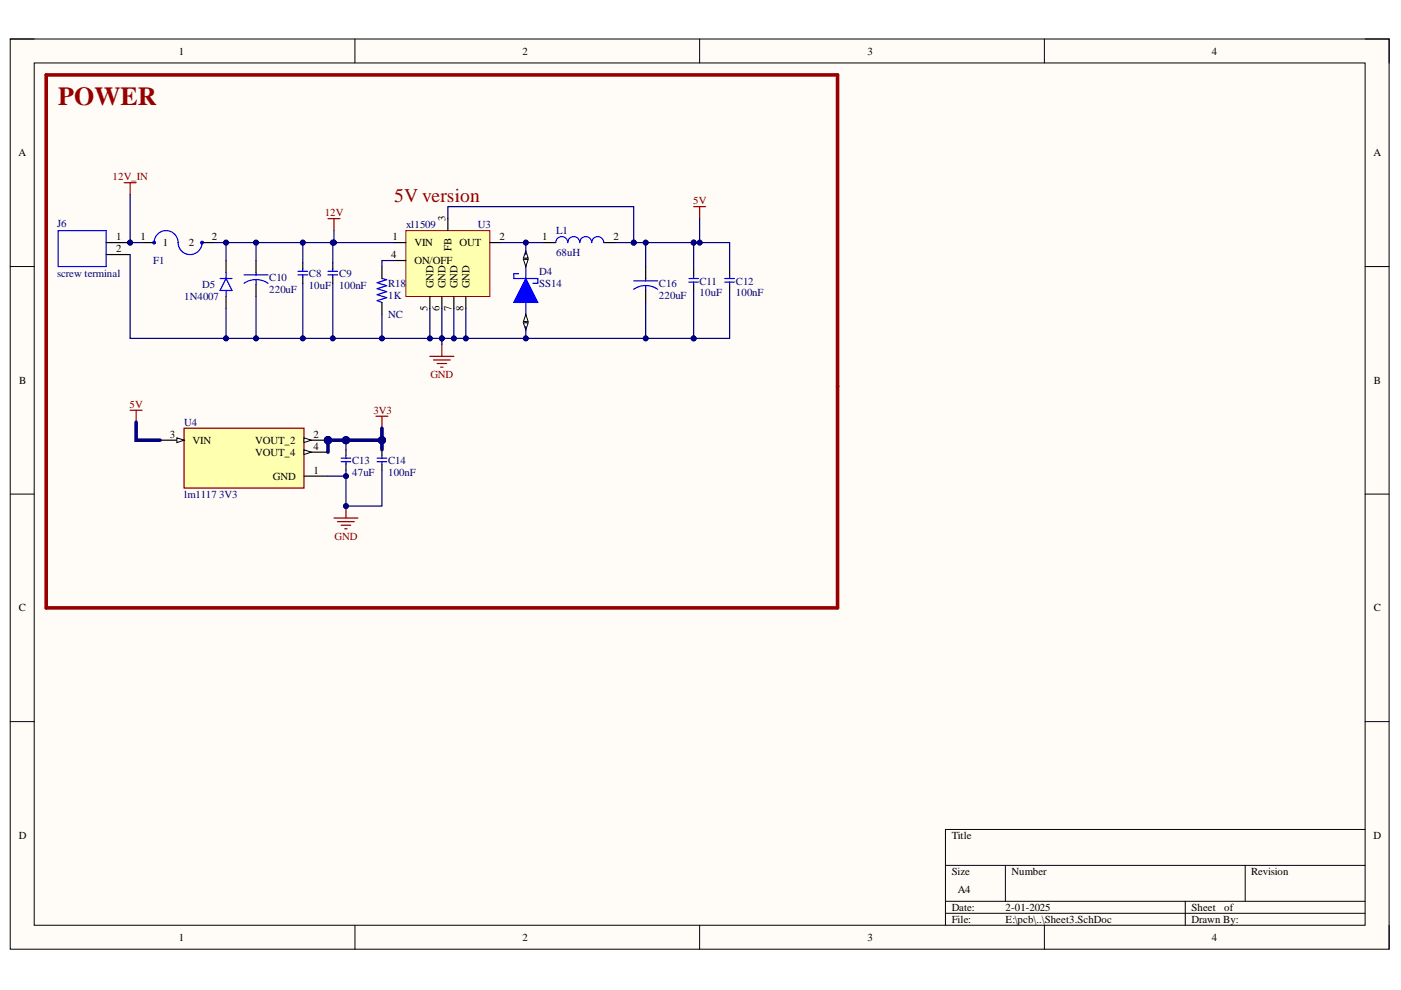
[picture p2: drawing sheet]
<svg xmlns="http://www.w3.org/2000/svg" width="297mm" height="210mm" viewBox="0 0 297 210" stroke-linecap="round" stroke-linejoin="round" font-family="sans-serif">
<defs><g id="words">
<text font-size="5.5" fill="#980000" x="12.3" y="22.3">POWER</text>
<text font-size="4.1" fill="#980000" x="83.6" y="42.9">5V version</text>
<g font-size="2.3">
<text x="37.9" y="11.6">1</text>
<text x="110.8" y="11.6">2</text>
<text x="183.9" y="11.6">3</text>
<text x="256.9" y="11.6">4</text>
<text x="3.9" y="33.1">A</text>
<text x="291.2" y="33.1">A</text>
<text x="94.5" y="46.9" transform="rotate(-90 94.5 46.9)">3</text>
<text x="24.6" y="50.9">1</text>
<text x="24.6" y="53.5">2</text>
<text x="29.8" y="50.9">1</text>
<text x="34.5" y="52.2">1</text>
<text x="40" y="52.2">2</text>
<text x="44.9" y="50.9">2</text>
<text x="83.2" y="50.9">1</text>
<text x="87.9" y="52.2">VIN</text>
<text x="95.7" y="53.3" transform="rotate(-90 95.7 53.3)">FB</text>
<text x="97.4" y="52.2">OUT</text>
<text x="105.9" y="50.9">2</text>
<text x="114.9" y="50.9">1</text>
<text x="130.1" y="50.9">2</text>
<text x="83" y="54.7">4</text>
<text x="87.9" y="56">ON/OFF</text>
<text x="90.7" y="65.9" transform="rotate(-90 90.7 65.9)">5</text>
<text x="91.9" y="61.1" transform="rotate(-90 91.9 61.1)">GND</text>
<text x="93.2" y="66" transform="rotate(-90 93.2 66)">6</text>
<text x="94.5" y="61.1" transform="rotate(-90 94.5 61.1)">GND</text>
<text x="95.7" y="65.9" transform="rotate(-90 95.7 65.9)">7</text>
<text x="97" y="61.1" transform="rotate(-90 97 61.1)">GND</text>
<text x="98.3" y="65.9" transform="rotate(-90 98.3 65.9)">8</text>
<text x="99.5" y="61.1" transform="rotate(-90 99.5 61.1)">GND</text>
<text x="4.1" y="81.4">B</text>
<text x="291.3" y="81.4">B</text>
<text x="36" y="92.8">3</text>
<text x="40.8" y="94.1">VIN</text>
<text x="54.1" y="94.1">VOUT_2</text>
<text x="66.5" y="92.8">2</text>
<text x="66.5" y="95.4">4</text>
<text x="54.1" y="96.6">VOUT_4</text>
<text x="57.8" y="101.7">GND</text>
<text x="66.5" y="100.4">1</text>
<text x="4" y="129.6">C</text>
<text x="291.3" y="129.6">C</text>
<text x="4" y="177.8">D</text>
<text x="201.8" y="177.8">Title</text>
<text x="291.2" y="177.8">D</text>
<text x="201.8" y="185.5">Size</text>
<text x="214.5" y="185.5">Number</text>
<text x="265.3" y="185.5">Revision</text>
<text x="203.1" y="189.3">A4</text>
<text x="201.8" y="193.1">Date:</text>
<text x="201.8" y="195.7">File:</text>
<text x="213.2" y="193.1">2-01-2025</text>
<text x="213.2" y="195.7">E:\pcb\..\Sheet3.SchDoc</text>
<text x="252.6" y="193.1">Sheet</text>
<text x="252.6" y="195.7">Drawn By:</text>
<text x="259.6" y="193.1">of</text>
<text x="37.9" y="199.5">1</text>
<text x="110.8" y="199.5">2</text>
<text x="183.9" y="199.5">3</text>
<text x="256.9" y="199.5">4</text>
</g>
<g font-size="2.3" fill="#800000">
<text x="23.8" y="38.2">12V_IN</text>
<text x="68.8" y="45.8">12V</text>
<text x="147" y="43.3">5V</text>
<text x="91.3" y="80.1">GND</text>
<text x="27.5" y="86.4">5V</text>
<text x="79.2" y="87.7">3V3</text>
<text x="71" y="114.4">GND</text>
</g>
<g font-size="2.3" fill="#000080">
<text x="12.1" y="48.1">J6</text>
<text x="86.1" y="48.3">xl1509</text>
<text x="101.3" y="48.3">U3</text>
<text x="117.9" y="49.7">L1</text>
<text x="12.1" y="58.8">screw terminal</text>
<text x="32.5" y="56">F1</text>
<text x="57.1" y="59.6">C10</text>
<text x="65.5" y="58.8">C8</text>
<text x="71.9" y="58.8">C9</text>
<text x="114.3" y="58.3">D4</text>
<text x="117.9" y="54.2">68uH</text>
<text x="39.1" y="63.6">1N4007</text>
<text x="42.9" y="61.1">D5</text>
<text x="57.1" y="62.1">220uF</text>
<text x="65.5" y="61.3">10uF</text>
<text x="71.9" y="61.3">100nF</text>
<text x="82.3" y="60.8">R18</text>
<text x="82.3" y="63.4">1K</text>
<text x="114.3" y="60.8">SS14</text>
<text x="139.7" y="60.8">C16</text>
<text x="139.7" y="63.4">220uF</text>
<text x="148.3" y="60.3">C11</text>
<text x="148.3" y="62.9">10uF</text>
<text x="156" y="60.3">C12</text>
<text x="156" y="62.9">100nF</text>
<text x="82.3" y="67.4">NC</text>
<text x="39.1" y="90.2">U4</text>
<text x="74.7" y="98.4">C13</text>
<text x="74.7" y="101">47uF</text>
<text x="82.3" y="98.4">C14</text>
<text x="82.3" y="101">100nF</text>
<text x="39.1" y="105.5">lm1117</text>
<text x="46.4" y="105.5">3V3</text>
</g>
</g></defs>
<path d="M2.2 8.3h292.3v193h-292.3z" fill-rule="evenodd" fill="#fffcf8"/>
<path d="M2.2 8.3h292.3v193h-292.3z" fill="none" stroke="#000" stroke-width=".21"/>
<path d="M7.3 13.3h282.1v182.9h-282.1z" fill-rule="evenodd" fill="#fffcf8"/>
<g fill="none" stroke="#000" stroke-width=".21">
<path d="M2.2 8.3h5.1M7.3 13.3h282.1v182.9h-282.1zM75.3 8.3v5M148.3 8.3v5M221.4 8.3v5M289.4 8.3h5.1v5M2.2 56.5h5.1M289.4 56.5h5.1M2.2 104.8h5.1M289.4 104.8h5.1M2.2 153h5.1M289.4 153h5.1"/>
<path d="M289.4 175.9h-88.9v20.3M75.3 196.2v5.1M148.3 196.2v5.1M200.5 183.5h88.9M200.5 191.1h88.9M200.5 193.6h88.9M213.2 183.5v7.6M221.4 196.2v5.1M251.3 191.1v5.1M264 183.5v7.6M294.5 196.2v5.1"/>
</g>
<path d="M86.1 48.9h17.8v14h-17.8z" fill-rule="evenodd" fill="#ffffb0"/>
<path d="M86.1 48.9h17.8v14h-17.8z" fill="none" stroke="#800000" stroke-width=".21"/>
<g fill="none" stroke="#000" stroke-width=".25">
<path d="M64.2 55.7v1.3M64.2 58.8v1.3M70.6 55.7v1.3M70.6 58.8v1.3M81 56.5v2.6M83.5 51.4h2.6M83.5 55.2h2.6M95 46.4v2.5M103.9 51.4h2.5M115.3 51.4h2.5M128 51.4h2.5M81 64.1v2.6"/>
<path d="M91.1 62.9v2.5M93.7 62.9v2.5M96.2 62.9v2.5M98.8 62.9v2.5"/>
</g>
<path d="M63.2 57.5h2M63.2 58.3h2M64.2 57v.5M64.2 58.3v.5M69.5 57.5h2.1M69.5 58.3h2.1M70.6 57v.5M70.6 58.3v.5M81 59.1l1 .2-2 .6 2 .7-2 .6 2 .6-2 .7 2 .6-2 .6 1 .4M117.8 51.4a1.27 1.27 0 0 1 1.3-1.2 1.27 1.27 0 0 1 1.3 1.2 1.27 1.27 0 0 1 1.2-1.2 1.27 1.27 0 0 1 1.3 1.2 1.27 1.27 0 0 1 1.3-1.2 1.27 1.27 0 0 1 1.3 1.2 1.27 1.27 0 0 1 1.2-1.2 1.27 1.27 0 0 1 1.3 1.2" fill="none" stroke="#00f" stroke-width=".25"/>
<path d="M69.5 46.4h2.6M70.8 46.4v2.5M147.1 43.8h2.5M148.3 43.8v2.6" fill="none" stroke="#800000" stroke-width=".25"/>
<circle cx="69.5" cy="93.3" r=".76" fill="#000080"/>
<circle cx="69.5" cy="93.3" r=".76" fill="none" stroke="#000080" stroke-width=".21"/>
<path d="M39 90.8h25.4v12.7h-25.4z" fill-rule="evenodd" fill="#ffffb0"/>
<path d="M39 90.8h25.4v12.7h-25.4z" fill="none" stroke="#800000" stroke-width=".25"/>
<path d="M33.9 93.3h5.1" fill="none" stroke="#000" stroke-width=".25"/>
<path d="M37.5 92.8l1.5 .5-1.5 .5z" fill="#f8fcff"/>
<path d="M37.5 92.8l1.5 .5-1.5 .5z" fill="none" stroke="#000" stroke-width=".21"/>
<path d="M64.4 93.3h5.1" fill="none" stroke="#000" stroke-width=".25"/>
<path d="M64.4 92.8l1.6 .5-1.6 .5z" fill="#f8fcff"/>
<path d="M64.4 92.8l1.6 .5-1.6 .5z" fill="none" stroke="#000" stroke-width=".21"/>
<circle cx="69.5" cy="93.3" r=".76" fill="#000080"/>
<circle cx="69.5" cy="93.3" r=".76" fill="none" stroke="#000080" stroke-width=".21"/>
<path d="M64.4 95.9h5.1" fill="none" stroke="#000" stroke-width=".25"/>
<path d="M64.4 95.4l1.6 .5-1.6 .5z" fill="#f8fcff"/>
<path d="M64.4 95.4l1.6 .5-1.6 .5z" fill="none" stroke="#000" stroke-width=".21"/>
<path d="M64.4 101h5.1" fill="none" stroke="#000" stroke-width=".25"/>
<path d="M70.8 109.8h5.1M71.6 110.6h3.5M72.3 111.4h2.1M73.1 112.1h.5M73.3 107.3v2.5" fill="none" stroke="#800000" stroke-width=".25"/>
<circle cx="73.4" cy="107.3" r=".51" fill="#000080"/>
<circle cx="73.4" cy="107.3" r=".51" fill="none" stroke="#000080" stroke-width=".21"/>
<path d="M73.3 95.4v1.2M73.3 98.4v1.3M81 95.4v1.2M81 98.4v1.3" fill="none" stroke="#000" stroke-width=".25"/>
<path d="M72.3 97.1h2.1M72.3 97.9h2.1M73.3 96.6v.5M73.3 97.9v.5M80 97.1h2M80 97.9h2M81 96.6v.5M81 97.9v.5" fill="none" stroke="#00f" stroke-width=".25"/>
<path d="M79.7 88.3h2.5M81 88.3v2.5" fill="none" stroke="#800000" stroke-width=".25"/>
<path d="M9.8 15.9h167.8v113h-167.8z" fill="none" stroke="#980000" stroke-width=".76"/>
<circle cx="27.6" cy="51.4" r=".51" fill="#000080"/>
<circle cx="27.6" cy="51.4" r=".51" fill="none" stroke="#000080" stroke-width=".21"/>
<path d="M12.3 48.9h10.2v7.6h-10.2z" fill="none" stroke="#00f" stroke-width=".25"/>
<path d="M22.5 51.4h5.1" fill="none" stroke="#000" stroke-width=".25"/>
<circle cx="27.6" cy="51.4" r=".51" fill="#000080"/>
<circle cx="27.6" cy="51.4" r=".51" fill="none" stroke="#000080" stroke-width=".21"/>
<path d="M22.5 54h5.1M30.1 51.4h2.6M42.8 51.4h2.6M47.9 55.2v2.6M147.1 57.3v1.2M154.7 57.3v1.2M47.9 62.9v2.5M147.1 60.3v1.3M154.7 60.3v1.3" fill="none" stroke="#000" stroke-width=".25"/>
<g fill="none" stroke="#00f" stroke-width=".25">
<path d="M32.7 51.4a2.54 2.54 0 0 1 2.5-2.5 2.54 2.54 0 0 1 2.6 2.5 2.54 2.54 0 0 0 2.5 2.6 2.54 2.54 0 0 0 2.5-2.6M46.7 59.1h2.5M47.9 59.1l1.3 2.5h-2.5zM47.9 57.8v1.3M110 58h-1.1v1.1h5.1v1h-1M111.5 56.5v2.6M146.1 59.1h2M146.1 59.8h2M147.1 58.5v.6M147.1 59.8v.5M153.7 59.1h2M153.7 59.8h2"/>
<path d="M154.7 58.5v.6M154.7 59.8v.5M47.9 61.6v1.3M111.5 64.1v2.6"/>
<circle cx="32.7" cy="51.4" r=".25"/>
<circle cx="42.8" cy="51.4" r=".25"/>
</g>
<path d="M26.3 38.7h2.6M27.6 38.7v2.6M91.1 75.6h5.1M91.9 76.3h3.6M92.7 77.1h2M93.4 77.8h.5M93.7 73v2.6M27.6 87h2.5M28.9 87v2.5" fill="none" stroke="#800000" stroke-width=".25"/>
<path d="M111.5 59.1l2.5 5h-5.1z" fill="#00f"/>
<path d="M111.5 59.1l2.5 5h-5.1z" fill="none" stroke="#00f" stroke-width=".25"/>
<path d="M111.5 54v2.5" fill="none" stroke="#000" stroke-width=".25"/>
<path d="M111 55h1l-.5 1.5z" fill="#f8fcff"/>
<path d="M111 55h1l-.5 1.5z" fill="none" stroke="#000" stroke-width=".21"/>
<path d="M111.5 53.2l.5 1.5h-1z" fill="#f8fcff"/>
<path d="M111.5 53.2l.5 1.5h-1z" fill="none" stroke="#000" stroke-width=".21"/>
<path d="M111.5 66.7v2.5" fill="none" stroke="#000" stroke-width=".25"/>
<path d="M111.5 66.7l.5 1.5h-1z" fill="#f8fcff"/>
<path d="M111.5 66.7l.5 1.5h-1z" fill="none" stroke="#000" stroke-width=".21"/>
<path d="M111 68.4h1l-.5 1.6z" fill="#f8fcff"/>
<path d="M111 68.4h1l-.5 1.6z" fill="none" stroke="#000" stroke-width=".21"/>
<path d="M51.7 58.3h5.1M54.3 57.8v.5M54.3 59.3v1M134.4 59.6h5M136.9 59.1v.5M51.7 60.1a4.4 4.4 0 0 1 5.1 0M134.4 61.3a4.4 4.4 0 0 1 5 0M136.9 60.6v1" fill="none" stroke="#00f" stroke-width=".25"/>
<path d="M54.3 55.2v2.6M136.9 56.5v2.6M54.3 60.3v2.6M136.9 61.6v2.5" fill="none" stroke="#000" stroke-width=".25"/>
<path d="M27.6 54v17.7h20.3" fill="none" stroke="#000080" stroke-width=".25"/>
<circle cx="47.9" cy="71.7" r=".51" fill="#000080"/>
<circle cx="47.9" cy="71.7" r=".51" fill="none" stroke="#000080" stroke-width=".21"/>
<path d="M27.6 41.3v10.1h2.5" fill="none" stroke="#000080" stroke-width=".25"/>
<circle cx="27.6" cy="51.4" r=".51" fill="#000080"/>
<circle cx="27.6" cy="51.4" r=".51" fill="none" stroke="#000080" stroke-width=".21"/>
<path d="M28.9 89.5v3.8h5" fill="none" stroke="#000080" stroke-width=".76"/>
<path d="M70.8 48.9v2.5h-25.4" fill="none" stroke="#000080" stroke-width=".25"/>
<circle cx="47.9" cy="51.4" r=".51" fill="#000080"/>
<circle cx="47.9" cy="51.4" r=".51" fill="none" stroke="#000080" stroke-width=".21"/>
<circle cx="54.3" cy="51.4" r=".51" fill="#000080"/>
<circle cx="54.3" cy="51.4" r=".51" fill="none" stroke="#000080" stroke-width=".21"/>
<circle cx="64.2" cy="51.4" r=".51" fill="#000080"/>
<circle cx="64.2" cy="51.4" r=".51" fill="none" stroke="#000080" stroke-width=".21"/>
<circle cx="70.6" cy="51.4" r=".51" fill="#000080"/>
<circle cx="70.6" cy="51.4" r=".51" fill="none" stroke="#000080" stroke-width=".21"/>
<circle cx="70.8" cy="51.4" r=".51" fill="#000080"/>
<circle cx="70.8" cy="51.4" r=".51" fill="none" stroke="#000080" stroke-width=".21"/>
<path d="M47.9 65.4v6.3h43.2" fill="none" stroke="#000080" stroke-width=".25"/>
<circle cx="47.9" cy="71.7" r=".51" fill="#000080"/>
<circle cx="47.9" cy="71.7" r=".51" fill="none" stroke="#000080" stroke-width=".21"/>
<circle cx="54.3" cy="71.7" r=".51" fill="#000080"/>
<circle cx="54.3" cy="71.7" r=".51" fill="none" stroke="#000080" stroke-width=".21"/>
<circle cx="64.2" cy="71.7" r=".51" fill="#000080"/>
<circle cx="64.2" cy="71.7" r=".51" fill="none" stroke="#000080" stroke-width=".21"/>
<circle cx="70.6" cy="71.7" r=".51" fill="#000080"/>
<circle cx="70.6" cy="71.7" r=".51" fill="none" stroke="#000080" stroke-width=".21"/>
<circle cx="81" cy="71.7" r=".51" fill="#000080"/>
<circle cx="81" cy="71.7" r=".51" fill="none" stroke="#000080" stroke-width=".21"/>
<circle cx="91.1" cy="71.7" r=".51" fill="#000080"/>
<circle cx="91.1" cy="71.7" r=".51" fill="none" stroke="#000080" stroke-width=".21"/>
<path d="M73.3 99.7v1.3h-3.8" fill="none" stroke="#000080" stroke-width=".25"/>
<circle cx="73.3" cy="101" r=".51" fill="#000080"/>
<circle cx="73.3" cy="101" r=".51" fill="none" stroke="#000080" stroke-width=".21"/>
<path d="M81 93.3h-11.5v2.6" fill="none" stroke="#000080" stroke-width=".76"/>
<circle cx="69.5" cy="93.3" r=".76" fill="#000080"/>
<circle cx="69.5" cy="93.3" r=".76" fill="none" stroke="#000080" stroke-width=".21"/>
<circle cx="73.3" cy="93.3" r=".76" fill="#000080"/>
<circle cx="73.3" cy="93.3" r=".76" fill="none" stroke="#000080" stroke-width=".21"/>
<circle cx="81" cy="93.3" r=".76" fill="#000080"/>
<circle cx="81" cy="93.3" r=".76" fill="none" stroke="#000080" stroke-width=".21"/>
<path d="M70.8 51.4h12.7" fill="none" stroke="#000080" stroke-width=".25"/>
<circle cx="70.8" cy="51.4" r=".51" fill="#000080"/>
<circle cx="70.8" cy="51.4" r=".51" fill="none" stroke="#000080" stroke-width=".21"/>
<path d="M81 99.7v7.6h-7.7v-6.3" fill="none" stroke="#000080" stroke-width=".25"/>
<circle cx="73.3" cy="101" r=".51" fill="#000080"/>
<circle cx="73.3" cy="101" r=".51" fill="none" stroke="#000080" stroke-width=".21"/>
<circle cx="73.4" cy="107.3" r=".51" fill="#000080"/>
<circle cx="73.4" cy="107.3" r=".51" fill="none" stroke="#000080" stroke-width=".21"/>
<path d="M83.5 55.2h-2.5v1.3M91.1 65.4v6.3h2.6" fill="none" stroke="#000080" stroke-width=".25"/>
<circle cx="91.1" cy="71.7" r=".51" fill="#000080"/>
<circle cx="91.1" cy="71.7" r=".51" fill="none" stroke="#000080" stroke-width=".21"/>
<circle cx="93.7" cy="71.7" r=".51" fill="#000080"/>
<circle cx="93.7" cy="71.7" r=".51" fill="none" stroke="#000080" stroke-width=".21"/>
<path d="M96.2 65.4v6.3h-2.5v1.3" fill="none" stroke="#000080" stroke-width=".25"/>
<circle cx="93.7" cy="71.7" r=".51" fill="#000080"/>
<circle cx="93.7" cy="71.7" r=".51" fill="none" stroke="#000080" stroke-width=".21"/>
<circle cx="96.2" cy="71.7" r=".51" fill="#000080"/>
<circle cx="96.2" cy="71.7" r=".51" fill="none" stroke="#000080" stroke-width=".21"/>
<path d="M95 46.4v-2.6h39.4v7.6" fill="none" stroke="#000080" stroke-width=".25"/>
<circle cx="134.4" cy="51.4" r=".51" fill="#000080"/>
<circle cx="134.4" cy="51.4" r=".51" fill="none" stroke="#000080" stroke-width=".21"/>
<path d="M98.8 65.4v6.3h-2.6" fill="none" stroke="#000080" stroke-width=".25"/>
<circle cx="96.2" cy="71.7" r=".51" fill="#000080"/>
<circle cx="96.2" cy="71.7" r=".51" fill="none" stroke="#000080" stroke-width=".21"/>
<circle cx="98.8" cy="71.7" r=".51" fill="#000080"/>
<circle cx="98.8" cy="71.7" r=".51" fill="none" stroke="#000080" stroke-width=".21"/>
<path d="M136.9 64.1v7.6h-38.1" fill="none" stroke="#000080" stroke-width=".25"/>
<circle cx="136.9" cy="71.7" r=".51" fill="#000080"/>
<circle cx="136.9" cy="71.7" r=".51" fill="none" stroke="#000080" stroke-width=".21"/>
<circle cx="111.5" cy="71.7" r=".51" fill="#000080"/>
<circle cx="111.5" cy="71.7" r=".51" fill="none" stroke="#000080" stroke-width=".21"/>
<circle cx="98.8" cy="71.7" r=".51" fill="#000080"/>
<circle cx="98.8" cy="71.7" r=".51" fill="none" stroke="#000080" stroke-width=".21"/>
<path d="M106.4 51.4h8.9" fill="none" stroke="#000080" stroke-width=".25"/>
<circle cx="111.5" cy="51.4" r=".51" fill="#000080"/>
<circle cx="111.5" cy="51.4" r=".51" fill="none" stroke="#000080" stroke-width=".21"/>
<path d="M130.5 51.4h3.9" fill="none" stroke="#000080" stroke-width=".25"/>
<circle cx="134.4" cy="51.4" r=".51" fill="#000080"/>
<circle cx="134.4" cy="51.4" r=".51" fill="none" stroke="#000080" stroke-width=".21"/>
<path d="M134.4 51.4h2.5v5.1" fill="none" stroke="#000080" stroke-width=".25"/>
<circle cx="136.9" cy="51.4" r=".51" fill="#000080"/>
<circle cx="136.9" cy="51.4" r=".51" fill="none" stroke="#000080" stroke-width=".21"/>
<circle cx="134.4" cy="51.4" r=".51" fill="#000080"/>
<circle cx="134.4" cy="51.4" r=".51" fill="none" stroke="#000080" stroke-width=".21"/>
<path d="M136.9 71.7h10.2" fill="none" stroke="#000080" stroke-width=".25"/>
<circle cx="136.9" cy="71.7" r=".51" fill="#000080"/>
<circle cx="136.9" cy="71.7" r=".51" fill="none" stroke="#000080" stroke-width=".21"/>
<circle cx="147.1" cy="71.7" r=".51" fill="#000080"/>
<circle cx="147.1" cy="71.7" r=".51" fill="none" stroke="#000080" stroke-width=".21"/>
<path d="M136.9 51.4h10.2" fill="none" stroke="#000080" stroke-width=".25"/>
<circle cx="136.9" cy="51.4" r=".51" fill="#000080"/>
<circle cx="136.9" cy="51.4" r=".51" fill="none" stroke="#000080" stroke-width=".21"/>
<circle cx="147.1" cy="51.4" r=".51" fill="#000080"/>
<circle cx="147.1" cy="51.4" r=".51" fill="none" stroke="#000080" stroke-width=".21"/>
<path d="M154.7 61.6v10.1h-7.6" fill="none" stroke="#000080" stroke-width=".25"/>
<circle cx="147.1" cy="71.7" r=".51" fill="#000080"/>
<circle cx="147.1" cy="71.7" r=".51" fill="none" stroke="#000080" stroke-width=".21"/>
<path d="M147.1 51.4h7.6v5.9" fill="none" stroke="#000080" stroke-width=".25"/>
<circle cx="147.1" cy="51.4" r=".51" fill="#000080"/>
<circle cx="147.1" cy="51.4" r=".51" fill="none" stroke="#000080" stroke-width=".21"/>
<circle cx="148.3" cy="51.4" r=".51" fill="#000080"/>
<circle cx="148.3" cy="51.4" r=".51" fill="none" stroke="#000080" stroke-width=".21"/>
<path d="M47.9 51.4v3.8" fill="none" stroke="#000080" stroke-width=".25"/>
<circle cx="47.9" cy="51.4" r=".51" fill="#000080"/>
<circle cx="47.9" cy="51.4" r=".51" fill="none" stroke="#000080" stroke-width=".21"/>
<path d="M54.3 62.9v8.8" fill="none" stroke="#000080" stroke-width=".25"/>
<circle cx="54.3" cy="71.7" r=".51" fill="#000080"/>
<circle cx="54.3" cy="71.7" r=".51" fill="none" stroke="#000080" stroke-width=".21"/>
<path d="M54.3 51.4v3.8" fill="none" stroke="#000080" stroke-width=".25"/>
<circle cx="54.3" cy="51.4" r=".51" fill="#000080"/>
<circle cx="54.3" cy="51.4" r=".51" fill="none" stroke="#000080" stroke-width=".21"/>
<path d="M64.2 60.1v11.6" fill="none" stroke="#000080" stroke-width=".25"/>
<circle cx="64.2" cy="71.7" r=".51" fill="#000080"/>
<circle cx="64.2" cy="71.7" r=".51" fill="none" stroke="#000080" stroke-width=".21"/>
<path d="M64.2 51.4v4.3" fill="none" stroke="#000080" stroke-width=".25"/>
<circle cx="64.2" cy="51.4" r=".51" fill="#000080"/>
<circle cx="64.2" cy="51.4" r=".51" fill="none" stroke="#000080" stroke-width=".21"/>
<path d="M70.6 60.1v11.6" fill="none" stroke="#000080" stroke-width=".25"/>
<circle cx="70.6" cy="71.7" r=".51" fill="#000080"/>
<circle cx="70.6" cy="71.7" r=".51" fill="none" stroke="#000080" stroke-width=".21"/>
<path d="M70.6 51.4v4.3" fill="none" stroke="#000080" stroke-width=".25"/>
<circle cx="70.6" cy="51.4" r=".51" fill="#000080"/>
<circle cx="70.6" cy="51.4" r=".51" fill="none" stroke="#000080" stroke-width=".21"/>
<path d="M73.3 93.3v2.1" fill="none" stroke="#000080" stroke-width=".25"/>
<circle cx="73.3" cy="93.3" r=".76" fill="#000080"/>
<circle cx="73.3" cy="93.3" r=".76" fill="none" stroke="#000080" stroke-width=".21"/>
<path d="M81 90.8v4.6" fill="none" stroke="#000080" stroke-width=".76"/>
<circle cx="81" cy="93.3" r=".76" fill="#000080"/>
<circle cx="81" cy="93.3" r=".76" fill="none" stroke="#000080" stroke-width=".21"/>
<path d="M81 66.7v5" fill="none" stroke="#000080" stroke-width=".25"/>
<circle cx="81" cy="71.7" r=".51" fill="#000080"/>
<circle cx="81" cy="71.7" r=".51" fill="none" stroke="#000080" stroke-width=".21"/>
<path d="M93.7 65.4v6.3" fill="none" stroke="#000080" stroke-width=".25"/>
<circle cx="93.7" cy="71.7" r=".51" fill="#000080"/>
<circle cx="93.7" cy="71.7" r=".51" fill="none" stroke="#000080" stroke-width=".21"/>
<path d="M111.5 69.2v2.5" fill="none" stroke="#000080" stroke-width=".25"/>
<circle cx="111.5" cy="71.7" r=".51" fill="#000080"/>
<circle cx="111.5" cy="71.7" r=".51" fill="none" stroke="#000080" stroke-width=".21"/>
<path d="M111.5 51.4v2.6" fill="none" stroke="#000080" stroke-width=".25"/>
<circle cx="111.5" cy="51.4" r=".51" fill="#000080"/>
<circle cx="111.5" cy="51.4" r=".51" fill="none" stroke="#000080" stroke-width=".21"/>
<path d="M147.1 61.6v10.1" fill="none" stroke="#000080" stroke-width=".25"/>
<circle cx="147.1" cy="71.7" r=".51" fill="#000080"/>
<circle cx="147.1" cy="71.7" r=".51" fill="none" stroke="#000080" stroke-width=".21"/>
<path d="M147.1 51.4v5.9" fill="none" stroke="#000080" stroke-width=".25"/>
<circle cx="147.1" cy="51.4" r=".51" fill="#000080"/>
<circle cx="147.1" cy="51.4" r=".51" fill="none" stroke="#000080" stroke-width=".21"/>
<path d="M148.3 46.4v5" fill="none" stroke="#000080" stroke-width=".25"/>
<circle cx="148.3" cy="51.4" r=".51" fill="#000080"/>
<circle cx="148.3" cy="51.4" r=".51" fill="none" stroke="#000080" stroke-width=".21"/>
<use href="#words"/>
</svg>
